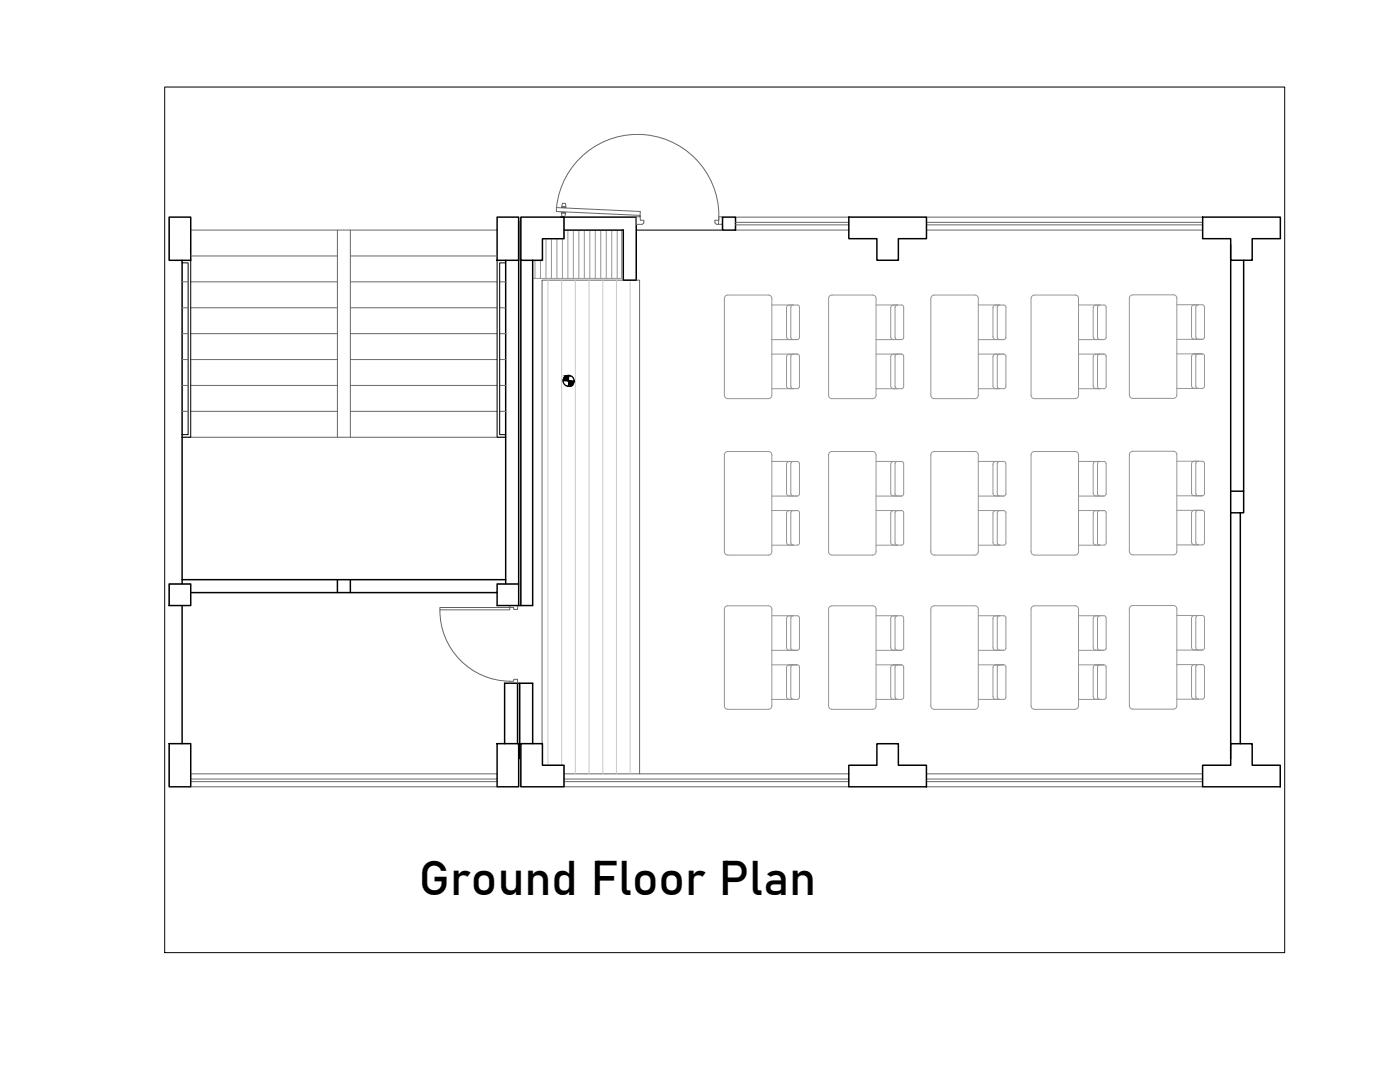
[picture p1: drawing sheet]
<svg xmlns="http://www.w3.org/2000/svg" width="279mm" height="216mm" viewBox="0 0 279 216" stroke-linecap="round" stroke-linejoin="round" font-family="sans-serif">
<defs><g id="words">
<text font-size="9.7" x="83.6" y="178.6">Ground Floor Plan</text>
</g></defs>
<!-- layer: DOOR WINDOW 1 100 -->
<g fill="none" stroke="#666" stroke-width=".2">
<path d="M36.3 56.2h1.2M38.1 45.9h61.1M38.1 56.2h29.2M38.1 51.1h29.2M67.3 45.9v41.3M69.9 56.2h29.3M69.9 45.9v41.3M69.9 51.1h29.3M99.7 56.2h1.2M111.1 41.4l16.7 .8-.1 .8-16.7-.8zM111.1 41.4a16.2 16.2 0 0 1 17.7-14.5 16.2 16.2 0 0 1 14.6 17.8M112 42.4l.9 .1z"/>
<path d="M112.1 41.3l.9 .1zM112.1 42.5l.7 .1-.1 .6h-.5zM112.3 40.6h.5l.1 .7-.8-.1zM124.4 55.9h-16.2v92.5M127 55.9h.6v98.5M127 43.3h.8v.7h.7v.5l-.3 .3-1.2-.1zM142.7 44h.7v-.7h.7l.1 1.4-1.2 .1-.3-.3zM146.8 45.9h22.6M146.8 43.3h22.6M146.8 44.4h22.6M146.8 44.9h22.6M184.9 45.9h55.1"/>
<path d="M184.9 43.3h55.1M184.9 44.4h55.1M184.9 44.9h55.1M36.3 61.4h1.2M36.3 66.6h1.2M36.3 71.7h1.2M36.3 76.9h1.2M38.1 61.4h29.2M38.1 66.6h29.2M38.1 71.7h29.2M38.1 76.9h29.2M69.9 61.4h29.3"/>
<path d="M69.9 66.6h29.3M69.9 71.7h29.3M69.9 76.9h29.3M99.7 61.4h1.2M99.7 66.6h1.2M99.7 71.7h1.2M99.7 76.9h1.2M36.3 82.1h1.2M36.3 87.2h64.6M38.1 82.1h29.2M69.9 82.1h29.3M99.7 82.1h1.2"/>
<path d="M87.8 121.7a14.1 14.1 0 0 0 13.9 14.2M101.7 120.8v.9h-13.9v-.5h14.7v.4h.8v-.8M101.7 136.3v-.4h.8v-.3h.8v.7M38.1 157h61.1M38.1 155.4h61.1M38.1 156h61.1M38.1 154.4h61.1M112.6 157h56.8M112.6 155.4h56.8M112.6 156h56.8M112.6 154.4h56.8M184.9 157h55.1"/>
<path d="M184.9 155.4h55.1M184.9 156h55.1M184.9 154.4h55.1"/>
<circle cx="127.7" cy="43.1" r=".1"/>
</g>
<!-- layer: FURNITURE F 1 100 -->
<g fill="none" stroke="#93979a" stroke-width=".2">
<path d="M106.8 51.9v3.7M107.9 51.9v3.7M109 47.6v8M110.1 47.6v8M111.1 47.6v8M112.2 47.6v8M113.3 45.9v9.7M114.4 45.9v9.7M115.5 45.9v9.7M116.6 45.9v9.7M117.7 45.9v9.7M118.8 45.9v9.7"/>
<path d="M119.9 45.9v9.7M121 45.9v9.7M122.1 45.9v9.7M123.2 45.9v9.7M124 45.9v9.7h-17.7M154 59.6v19.3M154 59.6a.69 .69 0 0 0-.6-.7h-8.1a.68 .68 0 0 0-.7 .7v19.3M234.9 59.5v19.3M234.9 59.5a.68 .68 0 0 0-.7-.7h-8.1a.69 .69 0 0 0-.7 .7v19.3a.69 .69 0 0 0 .7 .7h8.1a.69 .69 0 0 0 .7-.7M144.6 78.9a.69 .69 0 0 0 .7 .6h8.1a.69 .69 0 0 0 .6-.6M154 77.6h4.4M154 70.7h5.1"/>
<path d="M154 67.8h5.1M154 60.9h4.4M157 61.4v5.8v.3l.5 .2M157.5 60.9h1.6l.4 .2 .1 6.3M157.5 67.7l1.6 .1M157.5 60.9h-.3l-.2 .5M157.5 70.7h-.3l-.2 .5v5.8l.2 .5h.3M157.8 61.3v6M157.8 71.1v6M157.8 77.1l.2 .4h.3M157.8 67.3l.2 .4h.3M158.3 60.9l-.4 .2-.1 .2"/>
<path d="M158.3 70.7h-.3l-.2 .4M159.1 70.7h-1.6M159.1 70.7l.4 .2 .1 .2M159.6 71l-.1 6.3-.4 .3-1.6-.1M159.6 67.3l-.1 .2-.4 .3M165.4 78.9a.69 .69 0 0 0 .6 .6h8.2a.69 .69 0 0 0 .6-.6M165.4 78.9v-19.3a.68 .68 0 0 1 .6-.7h8.2a.69 .69 0 0 1 .6 .7v19.3M174.8 77.6h4.4M174.8 70.7h5.1M174.8 67.8h5.1M174.8 60.9h4.4M177.8 61.4v6.1l.5 .2 1.6 .1"/>
<path d="M177.8 61.4v-.3l.5-.2h1.6l.4 .2v6.3M178.6 61.3v6M178.6 67.3l.2 .4h.3M179.1 60.9h-.3l-.2 .4M179.1 70.7h-.3l-.2 .4v6l.1 .2 .4 .2M179.9 70.7h-1.6l-.5 .2v6.1l.2 .5 1.9 .1 .4-.3v-6.3M179.9 70.7l.4 .2v.2M180.3 67.3v.2l-.4 .3M185.8 78.9a.69 .69 0 0 0 .7 .6h8.1a.69 .69 0 0 0 .6-.6M185.8 78.9v-19.3a.68 .68 0 0 1 .7-.7h8.1a.69 .69 0 0 1 .6 .7v19.3M195.2 77.6h4.4M195.2 70.7h5.1"/>
<path d="M195.2 67.8h5.1M195.2 60.9h4.4M198.2 61.4v6.1l.5 .2 1.6 .1M198.2 61.4v-.3l.5-.2h1.6l.4 .2 .1 6.3M199 61.3v6M199 67.3l.2 .4h.3M199.5 60.9l-.4 .2-.1 .2M199.5 70.7h-.3l-.2 .4v6l.1 .2 .4 .2M200.3 70.7h-1.6l-.5 .2v6.1l.2 .5 1.9 .1 .4-.3 .1-6.3M200.3 70.7l.4 .2 .1 .2M200.8 67.3l-.1 .2-.4 .3M205.8 78.9a.69 .69 0 0 0 .7 .6h8.1a.69 .69 0 0 0 .7-.6"/>
<path d="M205.8 78.9v-19.3a.68 .68 0 0 1 .7-.7h8.1a.69 .69 0 0 1 .7 .7l-.1 19.3M215.2 77.6h4.4M215.2 70.7h5.1M215.2 67.8h5.1M215.2 60.9h4.4M218.2 61.4l.1 6.1 .4 .2 1.6 .1M218.2 61.4l.1-.3 .4-.2h1.6l.4 .2 .1 6.3M219 61.3v6M219 67.3l.3 .4h.2M219.5 60.9h-.2l-.3 .4M219.5 70.7h-.2l-.3 .4v6l.1 .2 .4 .2M220.3 70.7h-1.6h-.3l-.2 .5v5.8l.2 .5 1.9 .1 .4-.3 .1-6.3"/>
<path d="M220.3 70.7l.4 .2 .1 .2M220.8 67.3l-.1 .2-.4 .3M234.9 70.6h5.1h-1.7l-.2 .1-.3 .4 .1 6.1 .4 .3h1.6M234.9 77.5h4.3M234.9 60.8h4.3M237.8 67.2l.1 .2 .4 .3h1.7h-5.1M239.1 60.8l-.2 .1-.2 .3v6.1l.2 .3 .2 .1M239.1 70.6l-.2 .1-.2 .3v6.1l.2 .3 .2 .1M240 70.6l.3 .2 .1 .2M240.4 71v6.1l-.2 .3-.3 .1M240.4 61.2l-.1-.2-.4-.2h-1.6l-.4 .3-.1 6.1M240.4 61.2v6.1"/>
<path d="M240.4 67.3l-.1 .2-.3 .2M144.6 90.8v19.3a.69 .69 0 0 0 .7 .7h8.1a.69 .69 0 0 0 .6-.7M144.6 90.8a.68 .68 0 0 1 .7-.7h8.1a.69 .69 0 0 1 .6 .7M154 90.8v19.3M154 99h5.1M154 92.1h4.4M157.5 99h1.6M157.5 92.1l-.3 .1-.2 .4v5.8v.3l.5 .3M157.8 92.5v6.1M157.8 98.5l.2 .4 .3 .1M158.3 92.1l-.4 .2-.1 .2M159.1 92.1h-1.6"/>
<path d="M159.1 92.1l.4 .2 .1 .2v6.1M159.6 98.5l-.1 .3-.4 .2M165.4 90.8v19.3a.69 .69 0 0 0 .6 .7h8.2a.69 .69 0 0 0 .6-.7v-19.3M165.4 90.8a.68 .68 0 0 1 .6-.7h8.2a.69 .69 0 0 1 .6 .7M174.8 99h5.1M174.8 92.1h4.4M178.3 99h1.6M179.1 92.1h-.3l-.2 .4v6l.2 .4 .3 .1M179.9 92.1h-1.6l-.5 .3v.2v5.8v.3l.5 .3M179.9 92.1l.4 .2v.2v6.1M180.3 98.5v.3l-.4 .2M185.8 90.8v19.3a.69 .69 0 0 0 .7 .7h8.1a.69 .69 0 0 0 .6-.7v-19.3"/>
<path d="M185.8 90.8a.68 .68 0 0 1 .7-.7h8.1a.69 .69 0 0 1 .6 .7M195.2 99h5.1M195.2 92.1h4.4M198.7 99h1.6M199.5 92.1h-.3l-.2 .4v6l.2 .4 .3 .1M200.3 92.1h-1.6l-.5 .3v.2v5.8v.3l.5 .3M200.3 92.1l.4 .2 .1 .2v6.1M200.8 98.5l-.1 .3-.4 .2M205.8 90.8v19.3a.69 .69 0 0 0 .7 .7h8.1a.69 .69 0 0 0 .7-.7l-.1-19.3M205.8 90.8a.68 .68 0 0 1 .7-.7h8.1a.69 .69 0 0 1 .7 .7M215.2 99h5.1M215.2 92.1h4.4"/>
<path d="M218.7 99h1.6M219.5 92.1h-.2l-.3 .4v6l.3 .4 .2 .1M220.3 92.1h-1.6l-.3 .1-.2 .4v5.8l.1 .3 .4 .3M220.3 92.1h.2l.3 .4v6.1M220.8 98.5l-.1 .3-.4 .2M234.9 90.7v19.3M234.9 92h4.3M234.9 90.7a.69 .69 0 0 0-.7-.7h-8.1a.69 .69 0 0 0-.7 .7v19.3a.69 .69 0 0 0 .7 .7h8.1a.69 .69 0 0 0 .7-.7M239.1 92l-.2 .1-.2 .4v6l.2 .4h.2M240.4 98.5l-.1-6.3-.4-.2h-1.6l-.2 .1-.3 .5v5.8l.1 .3 .4 .2h1.7h-5.1M240.4 98.5l-.1 .2-.3 .2M154 108.8h4.4"/>
<path d="M154 101.9h5.1M157 108.2l.2 .5 .3 .1M157.5 101.9l-.5 .3v.2v5.8M157.8 102.3v6M157.8 108.3l.2 .4 .3 .1M158.3 101.9h-.3l-.2 .4M159.1 101.9h-1.6M159.1 101.9h.2l.3 .4v6l-.3 .4-.2 .1h-1.6M174.8 108.8h4.4M174.8 101.9h5.1M179.1 101.9h-.3l-.2 .4v6l.1 .3 .4 .2M179.9 101.9h-1.6l-.5 .3v6"/>
<path d="M179.9 101.9h.2l.2 .4v6.3l-.4 .2h-1.6l-.3-.1-.2-.5M195.2 108.8h4.4M195.2 101.9h5.1M199.5 101.9h-.3l-.2 .4v6l.1 .3 .4 .2M200.3 101.9h-1.6l-.5 .3v6M200.3 101.9h.2l.3 .4-.1 6.3-.4 .2h-1.6l-.3-.1-.2-.5M215.2 108.8h4.4M215.2 101.9h5.1M219.5 101.9h-.2l-.3 .4v6l.1 .3 .4 .2M220.3 101.9h-1.6l-.4 .3-.1 6M220.3 101.9h.2l.3 .4-.1 6.3-.4 .2h-1.6l-.3-.1-.2-.5M234.9 101.8h5.1h-1.7l-.4 .3-.1 6.1"/>
<path d="M234.9 108.7h4.3M238.7 108.3l.2 .4h.2M239.1 101.8l-.2 .1-.2 .4v6M240 101.8l.3 .2 .1 .3M240.4 102.2l-.1 6.3-.4 .2h-1.6l-.2-.1-.3-.4M154 132.7h5.1h-1.6M154 122.9h4.4M154 139.6h4.4M154 121.6v19.3M154 121.6a.69 .69 0 0 0-.6-.7h-8.1a.68 .68 0 0 0-.7 .7v19.3a.69 .69 0 0 0 .7 .6h8a.69 .69 0 0 0 .7-.7M157 133.2v5.8v.3l.5 .2M157.5 122.9h1.6l.4 .2 .1 6.3"/>
<path d="M157.5 129.8h1.6h-5.1M157.5 122.9l-.5 .2v.3v5.8l.2 .5h.3M157.5 132.7l-.5 .2v.3M157.8 123.3v6M157.8 133.1v6M157.8 129.3l.2 .4h.3M157.8 139.1l.1 .2 .4 .2M158.3 122.9l-.4 .2-.1 .2M158.3 132.7h-.3l-.2 .4M159.1 132.7l.4 .2 .1 .2M159.6 129.3l-.1 .2-.4 .3M159.6 139.1l-.1 .2-.4 .3-1.6-.1"/>
<path d="M159.6 133.1v6M165.6 121.1l.4-.2h8.2a.69 .69 0 0 1 .6 .7v19.2a.69 .69 0 0 1-.7 .7h-8a.69 .69 0 0 1-.7-.6v-19.3zM174.8 132.7h5.1h-1.6l-.5 .2v.3M174.8 122.9h4.4M174.8 139.6h4.4M177.8 133.2v6.1l.5 .2 1.6 .1 .4-.3v-.2M178.3 129.8h1.6h-5.1M178.6 139.1l.1 .2 .4 .2M179.1 122.9l-.4 .2-.1 .2v6l.2 .4h.3M179.1 132.7h-.3l-.2 .4v6M179.9 132.7l.4 .2v.2M180.3 129.4v-6.3l-.4-.2h-1.6l-.5 .2v.3v5.8l.2 .5h.3"/>
<path d="M180.3 129.3v.2l-.4 .3M180.3 133.1v6M186 121.1l.5-.2h8.1a.69 .69 0 0 1 .6 .7v19.2a.69 .69 0 0 1-.7 .7h-8a.69 .69 0 0 1-.7-.6v-19.3zM195.2 132.7h5.1h-1.6l-.5 .2v.3M195.2 122.9h4.4M195.2 139.6h4.4M198.2 133.2v6.1l.5 .2 1.6 .1 .4-.3 .1-.2M198.7 129.8h1.6h-5.1M199 139.1l.1 .2 .4 .2M199.5 122.9l-.4 .2-.1 .2v6l.2 .4h.3M199.5 132.7h-.3l-.2 .4v6M200.3 132.7l.4 .2 .1 .2"/>
<path d="M200.8 129.4l-.1-6.3-.4-.2h-1.6l-.3 .1-.2 .4v5.8l.2 .5h.3M200.8 129.3l-.1 .2-.4 .3M200.8 133.1v6M206 121.1l.5-.2h8.1a.69 .69 0 0 1 .7 .7v19.2a.69 .69 0 0 1-.7 .7h-8.1a.69 .69 0 0 1-.7-.6v-19.3zM215.2 132.7h5.1h-1.6l-.4 .2-.1 .3M215.2 122.9h4.4M215.2 139.6h4.4M218.2 133.2l.1 6.1 .4 .2 1.6 .1 .4-.3 .1-.2M218.7 129.8h1.6h-5.1M219 139.1l.1 .2 .4 .2M219.5 122.9l-.4 .2-.1 .2v6l.3 .4h.2M219.5 132.7h-.2l-.3 .4v6"/>
<path d="M220.3 132.7l.4 .2 .1 .2M220.8 129.4l-.1-6.3-.4-.2h-1.6l-.3 .1-.2 .4v5.8l.2 .5h.3M220.8 129.3l-.1 .2-.4 .3M220.8 133.1v6M225.4 121.5a.68 .68 0 0 1 .7-.7h8.1a.69 .69 0 0 1 .7 .7M225.4 121.5v19.3a.69 .69 0 0 0 .7 .7h8.1a.69 .69 0 0 0 .7-.7M234.9 132.6h5.1h-1.7l-.4 .3-.1 6.1M234.9 121.5v19.3M234.9 122.8h4.3M234.9 129.7h5.1M234.9 139.5h4.3M238.3 129.7h1.7"/>
<path d="M239.1 122.8l-.4 .2v.2v6.1l.2 .3 .2 .1M239.1 132.6l-.2 .1-.2 .3v6.1l.2 .3 .2 .1M239.9 122.8h-1.6l-.2 .1-.3 .4v5.9l.3 .4 .2 .1M239.9 122.8l.4 .2 .1 .2v6.1M240 132.6l.3 .2 .1 .2-.1 6.3-.4 .2h-1.6l-.4-.3-.1-.2M240.4 129.3l-.1 .2-.3 .2"/>
</g>
<!-- layer: WALL 1 100 -->
<g fill="none" stroke="#000" stroke-width=".3">
<path d="M33.8 43.3h4.3v8.6h-4.3zM36.3 51.9v64.6M99.2 43.3h4.3v8.6h-4.3zM100.9 51.9v64.6M103.5 44.2v76.6M103.9 43.3h8.7v4.3h-4.3v4.3h-4.4zM103.9 51.9v68.9M106.3 51.9v68.9h-7.1v-4.3h4.3M111.9 43.3h15.1v12.6h-2.6v-10h-11.8M144.2 43.3h2.6v2.6h-2.6zM169.4 43.3h15.5v4.3h-5.6v4.3h-4.3v-4.3h-5.6zM240 43.3h15.5v4.3h-5.6v4.3h-4.3v-4.3h-5.6z"/>
<path d="M245.6 48.9v102.5M248.2 51.9v50.4h-2.6M245.6 98h2.6M33.8 116.5h4.3v4.3h-4.3zM36.3 115.7h64.6M38.1 118.2h61.1M67.3 115.7v2.5M69.9 115.7v2.5M247.5 102.3v46.1M36.3 120.8v27.6M103.3 136.3v12.1M103.7 136.3v15.1"/>
<path d="M33.8 148.4h4.3v8.6h-4.3zM99.2 148.4h4.3v8.6h-4.3zM100.7 148.4v-12.1h5.6v12.1M103.9 148.4h4.4v4.3h4.3v4.3h-8.7zM169.4 152.7h5.6v-4.3h4.3v4.3h5.6v4.3h-15.5zM240 152.7h5.6v-4.3h4.3v4.3h5.6v4.3h-15.5z"/>
</g>
<!-- layer: 1 -->
<path d="M36.3 52.5h1.2v34.2h-1.2M38.1 51.9v35.3h-1.8M99.2 51.9v35.3h1.7M100.9 52.5h-1.2v34.2h1.2M127 45.9h17.2" fill="none" stroke="#000" stroke-width=".2"/>
<!-- layer: HATCH F 1 100 -->
<path d="M109.4 55.9v96.8M112.1 55.9v96.8M114.8 55.9v98.5M117.6 55.9v98.5M120.3 55.9v98.5M123 55.9v98.5M125.8 56.2v98.2" fill="none" stroke="#c9c9c9" stroke-width=".2"/>
<!-- layer: 2 -->
<circle cx="113.5" cy="76" r="1.1" fill="none" stroke="#000" stroke-width=".25"/>
<g fill="#000" stroke="#000" stroke-width=".2">
<path d="M113.3 74.9h.2zM113.5 77h.3z"/>
<path d="M113.3 74.9l.2 .1zM113.1 75h.4z"/>
<path d="M113.1 75l.4 .1zM112.9 75.1h.6z"/>
<path d="M112.9 75.1l.6 .1v-.1zM112.8 75.2l.1-.1 .6 .1z"/>
<path d="M112.8 75.2l.7 .1v-.1zM112.6 75.3l.2-.1 .7 .1z"/>
<path d="M112.6 75.3l.9 .2v-.2zM112.6 75.3l.9 .2h-1z"/>
<path d="M112.5 75.5l1 .1v-.1zM112.5 75.5l1 .1h-1.1z"/>
<path d="M112.4 75.6l1.1 .2v-.2zM112.4 75.6l1.1 .2h-1.1z"/>
<path d="M112.4 75.8l1.1 .2v-.2zM112.4 75.8l1.1 .2h-1.1z"/>
<path d="M113.5 77l.2 .1zM113.5 77.1h.2z"/>
<path d="M113.5 77h.5zM113.5 77h.3z"/>
<path d="M113.5 76.8l.5 .2 .2-.2zM113.5 76.8l.5 .2h-.5z"/>
<path d="M113.5 76.7l.7 .1 .1-.1zM113.5 76.7l.7 .1h-.7z"/>
<path d="M113.5 76.5l.8 .2 .1-.2zM113.5 76.5l.8 .2h-.8z"/>
<path d="M113.5 76.4l.9 .1 .1-.1zM113.5 76.4l.9 .1h-.9z"/>
<path d="M113.5 76.2l1 .2 .1-.2zM113.5 76.2l1 .2h-1z"/>
<path d="M113.5 76l1.1 .2v-.2zM113.5 76l1.1 .2h-1.1z"/>
</g>
<!-- layer: 0 -->
<path d="M32.9 17.4h223.5v172.7h-223.5z" fill="none" stroke="#000" stroke-width=".2"/>
<use href="#words"/>
</svg>
